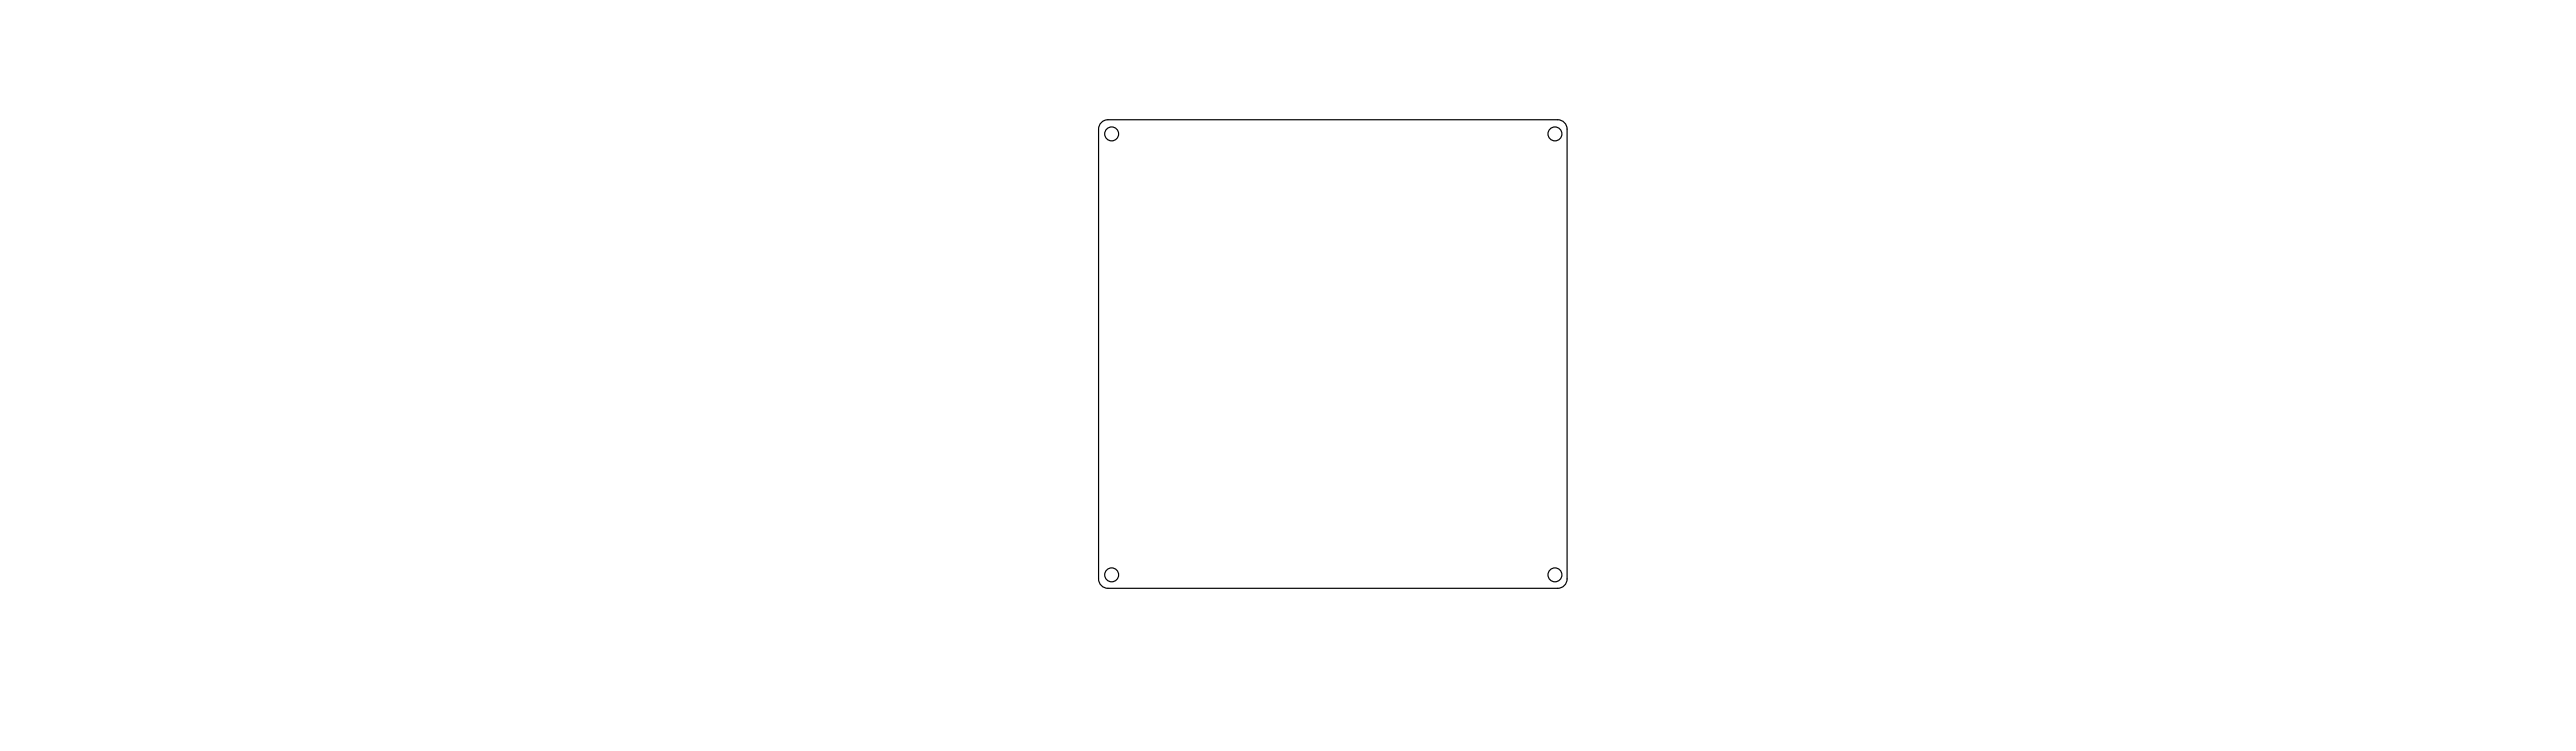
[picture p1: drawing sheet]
<svg xmlns="http://www.w3.org/2000/svg" width="550mm" height="160mm" viewBox="0 0 550 160" stroke-linecap="round" stroke-linejoin="round" font-family="sans-serif">
<defs><g id="words">
<text font-size="1.1" fill="#fff" x="311.8" y="25.6">U2</text>
</g></defs>
<g fill="none" stroke="#000" stroke-width=".25">
<path d="M235.1 26.1l.8-.5h.6h96a2 2 0 0 1 2 2v96a2 2 0 0 1-2 2h-96a2 2 0 0 1-2-2v-96l.1-.6z"/>
<circle cx="237.3" cy="28.6" r="1.49"/>
<circle cx="331.9" cy="28.6" r="1.49"/>
<circle cx="237.3" cy="122.7" r="1.49"/>
<circle cx="331.9" cy="122.7" r="1.49"/>
</g>
<use href="#words"/>
</svg>
